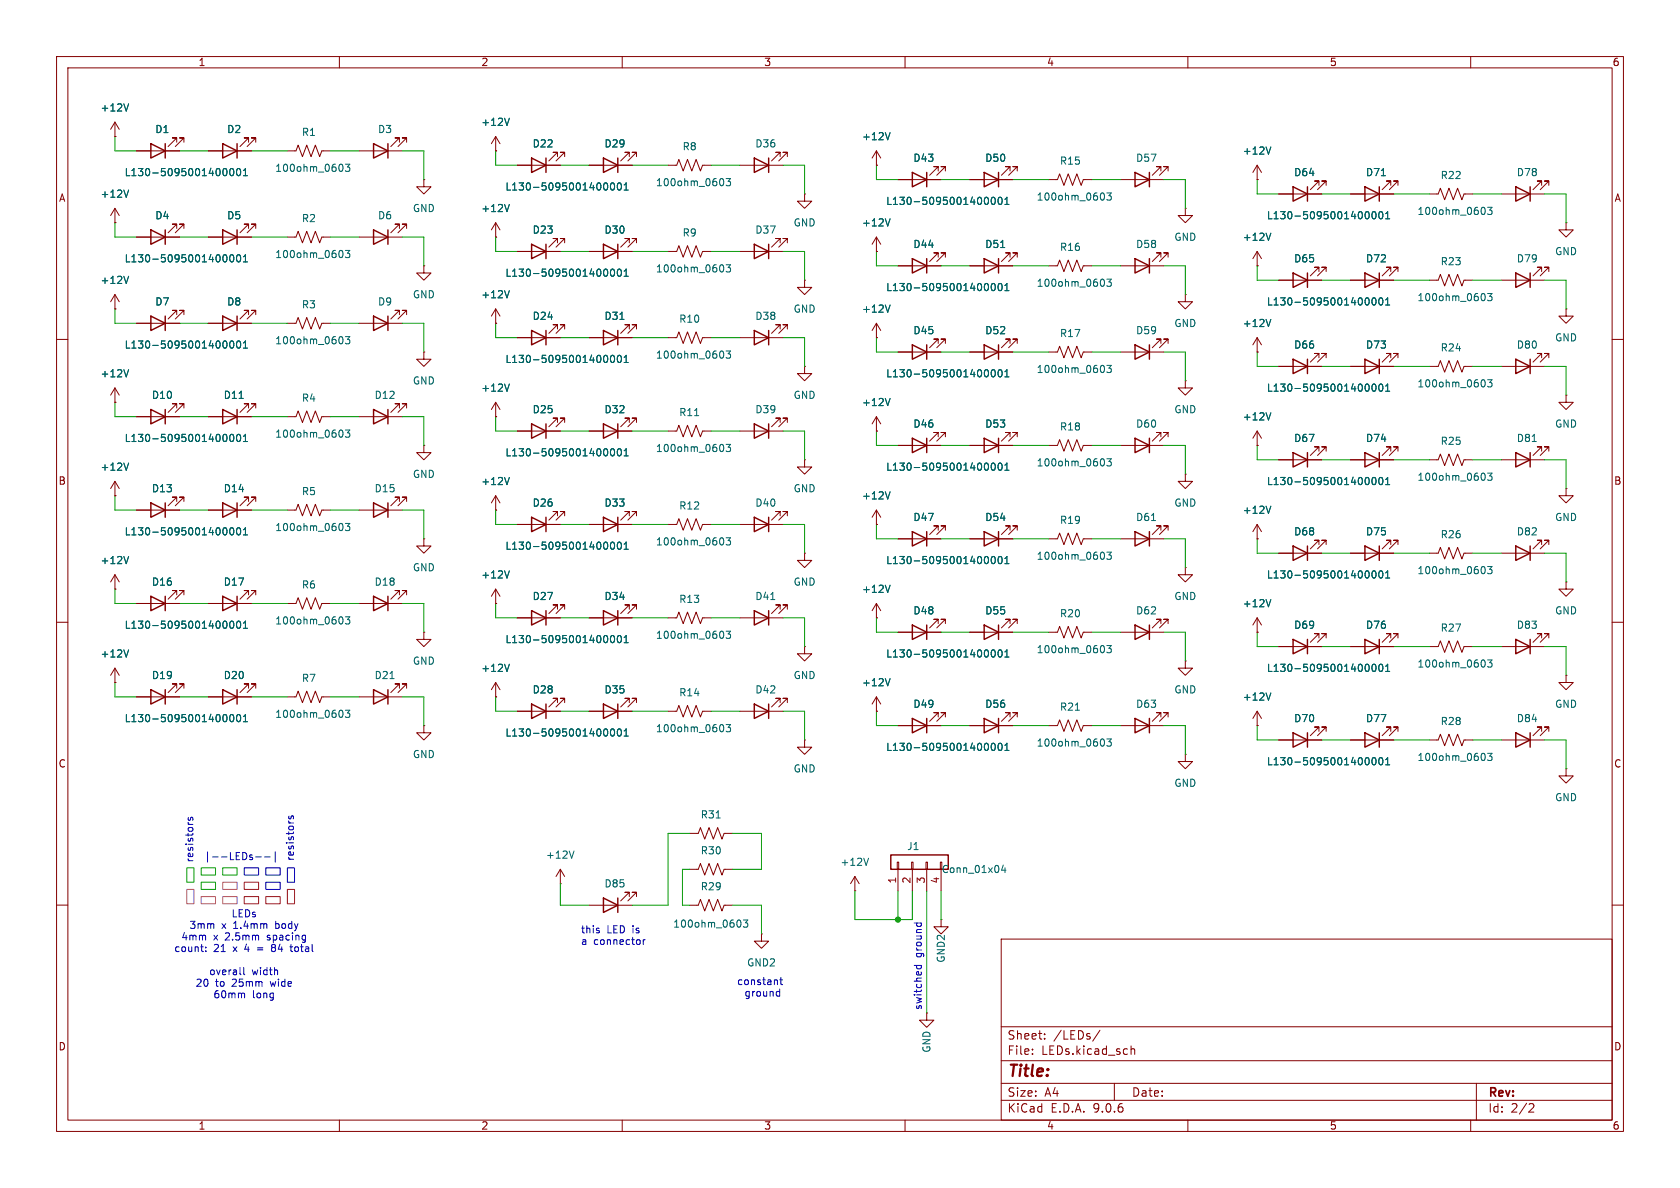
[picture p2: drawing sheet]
<svg xmlns="http://www.w3.org/2000/svg" width="297mm" height="210mm" viewBox="0 0 297 210" stroke-linecap="round" stroke-linejoin="round" font-family="sans-serif">
<defs><g id="words">
<text font-size="2.8" fill="#840000" x="178" y="190.9">Title:</text>
<g font-size="2.1" fill="#840000">
<text x="178" y="184">Sheet:</text>
<text x="186.2" y="184">/LEDs/</text>
<text x="178" y="186.7">File:</text>
<text x="184.1" y="186.7">LEDs.kicad_sch</text>
<text x="178" y="196.9">KiCad</text>
<text x="178" y="194.1">Size:</text>
<text x="184.7" y="194.1">A4</text>
<text x="185.7" y="196.9">E.D.A.</text>
<text x="193.3" y="196.9">9.0.6</text>
<text x="200" y="194.1">Date:</text>
<text x="263" y="194.3">Rev:</text>
<text x="263" y="196.9">Id:</text>
<text x="267.1" y="196.9">2/2</text>
</g>
<g font-size="1.8" fill="#840000">
<text x="35" y="11.9">1</text>
<text x="85" y="11.9">2</text>
<text x="135" y="11.9">3</text>
<text x="185" y="11.9">4</text>
<text x="235" y="11.9">5</text>
<text x="285" y="11.9">6</text>
<text x="10.3" y="35.9">A</text>
<text x="285.3" y="35.9">A</text>
<text x="10.3" y="85.9">B</text>
<text x="285.3" y="85.9">B</text>
<text x="10.3" y="135.9">C</text>
<text x="285.3" y="135.9">C</text>
<text x="10.3" y="185.9">D</text>
<text x="285.3" y="185.9">D</text>
<text x="35" y="199.9">1</text>
<text x="85" y="199.9">2</text>
<text x="135" y="199.9">3</text>
<text x="185" y="199.9">4</text>
<text x="235" y="199.9">5</text>
<text x="285" y="199.9">6</text>
</g>
<g font-size="1.8" fill="#006464">
<text x="17.7" y="19.9">+12V</text>
<text x="27.4" y="23.7">D1</text>
<text x="40.1" y="23.7">D2</text>
<text x="66.7" y="23.7">D3</text>
<text x="85" y="22.5">+12V</text>
<text x="53.3" y="24.2">R1</text>
<text x="94.1" y="26.3">D22</text>
<text x="106.8" y="26.3">D29</text>
<text x="120.6" y="26.8">R8</text>
<text x="133.4" y="26.3">D36</text>
<text x="152.3" y="25">+12V</text>
<text x="161.4" y="28.8">D43</text>
<text x="174.1" y="28.8">D50</text>
<text x="187.3" y="29.3">R15</text>
<text x="200.7" y="28.8">D57</text>
<text x="219.6" y="27.5">+12V</text>
<text x="17.7" y="35.2">+12V</text>
<text x="21.9" y="31.3">L130-5095001400001</text>
<text x="48.6" y="30.6">100ohm_0603</text>
<text x="89.3" y="33.9">L130-5095001400001</text>
<text x="115.9" y="33.1">100ohm_0603</text>
<text x="183.2" y="35.7">100ohm_0603</text>
<text x="228.7" y="31.3">D64</text>
<text x="241.4" y="31.3">D71</text>
<text x="254.6" y="31.9">R22</text>
<text x="268.1" y="31.3">D78</text>
<text x="27.4" y="39">D4</text>
<text x="40.1" y="39">D5</text>
<text x="53.3" y="39.5">R2</text>
<text x="66.7" y="39">D6</text>
<text x="72.9" y="37.7">GND</text>
<text x="85" y="37.7">+12V</text>
<text x="94.1" y="41.5">D23</text>
<text x="106.8" y="41.5">D30</text>
<text x="133.4" y="41.5">D37</text>
<text x="140.2" y="40.2">GND</text>
<text x="152.3" y="40.2">+12V</text>
<text x="156.6" y="36.4">L130-5095001400001</text>
<text x="223.9" y="39">L130-5095001400001</text>
<text x="250.5" y="38.2">100ohm_0603</text>
<text x="21.9" y="46.6">L130-5095001400001</text>
<text x="48.6" y="45.8">100ohm_0603</text>
<text x="120.6" y="42">R9</text>
<text x="161.4" y="44">D44</text>
<text x="174.1" y="44">D51</text>
<text x="187.3" y="44.6">R16</text>
<text x="200.7" y="44">D58</text>
<text x="207.5" y="42.8">GND</text>
<text x="219.6" y="42.8">+12V</text>
<text x="228.7" y="46.6">D65</text>
<text x="241.4" y="46.6">D72</text>
<text x="254.6" y="47.1">R23</text>
<text x="268.1" y="46.6">D79</text>
<text x="274.8" y="45.3">GND</text>
<text x="17.7" y="50.4">+12V</text>
<text x="72.9" y="52.9">GND</text>
<text x="85" y="52.9">+12V</text>
<text x="89.3" y="49.1">L130-5095001400001</text>
<text x="115.9" y="48.4">100ohm_0603</text>
<text x="156.6" y="51.7">L130-5095001400001</text>
<text x="183.2" y="50.9">100ohm_0603</text>
<text x="250.5" y="53.4">100ohm_0603</text>
<text x="27.4" y="54.2">D7</text>
<text x="40.1" y="54.2">D8</text>
<text x="53.3" y="54.7">R3</text>
<text x="66.7" y="54.2">D9</text>
<text x="94.1" y="56.7">D24</text>
<text x="106.8" y="56.7">D31</text>
<text x="120" y="57.3">R10</text>
<text x="133.4" y="56.7">D38</text>
<text x="140.2" y="55.5">GND</text>
<text x="152.3" y="55.5">+12V</text>
<text x="161.4" y="59.3">D45</text>
<text x="174.1" y="59.3">D52</text>
<text x="187.3" y="59.8">R17</text>
<text x="200.7" y="59.3">D59</text>
<text x="207.5" y="58">GND</text>
<text x="219.6" y="58">+12V</text>
<text x="223.9" y="54.2">L130-5095001400001</text>
<text x="21.9" y="61.8">L130-5095001400001</text>
<text x="48.6" y="61.1">100ohm_0603</text>
<text x="89.3" y="64.4">L130-5095001400001</text>
<text x="115.9" y="63.6">100ohm_0603</text>
<text x="228.7" y="61.8">D66</text>
<text x="241.4" y="61.8">D73</text>
<text x="254.6" y="62.3">R24</text>
<text x="268.1" y="61.8">D80</text>
<text x="274.8" y="60.6">GND</text>
<text x="17.7" y="66.9">+12V</text>
<text x="26.8" y="70.7">D10</text>
<text x="39.5" y="70.7">D11</text>
<text x="53.3" y="71.2">R4</text>
<text x="66.1" y="70.7">D12</text>
<text x="72.9" y="68.2">GND</text>
<text x="85" y="69.4">+12V</text>
<text x="140.2" y="70.7">GND</text>
<text x="152.3" y="72">+12V</text>
<text x="156.6" y="66.9">L130-5095001400001</text>
<text x="183.2" y="66.1">100ohm_0603</text>
<text x="223.9" y="69.4">L130-5095001400001</text>
<text x="250.5" y="68.7">100ohm_0603</text>
<text x="48.6" y="77.6">100ohm_0603</text>
<text x="94.1" y="73.3">D25</text>
<text x="106.8" y="73.3">D32</text>
<text x="120" y="73.8">R11</text>
<text x="133.4" y="73.3">D39</text>
<text x="161.4" y="75.8">D46</text>
<text x="174.1" y="75.8">D53</text>
<text x="187.3" y="76.3">R18</text>
<text x="200.7" y="75.8">D60</text>
<text x="207.5" y="73.3">GND</text>
<text x="219.6" y="74.5">+12V</text>
<text x="274.8" y="75.8">GND</text>
<text x="17.7" y="83.4">+12V</text>
<text x="21.9" y="78.3">L130-5095001400001</text>
<text x="89.3" y="80.9">L130-5095001400001</text>
<text x="115.9" y="80.1">100ohm_0603</text>
<text x="156.6" y="83.4">L130-5095001400001</text>
<text x="183.2" y="82.7">100ohm_0603</text>
<text x="228.7" y="78.3">D67</text>
<text x="241.4" y="78.3">D74</text>
<text x="254.6" y="78.8">R25</text>
<text x="268.1" y="78.3">D81</text>
<text x="26.8" y="87.2">D13</text>
<text x="39.5" y="87.2">D14</text>
<text x="53.3" y="87.7">R5</text>
<text x="66.1" y="87.2">D15</text>
<text x="72.9" y="84.7">GND</text>
<text x="85" y="86">+12V</text>
<text x="94.1" y="89.8">D26</text>
<text x="106.8" y="89.8">D33</text>
<text x="133.4" y="89.8">D40</text>
<text x="140.2" y="87.2">GND</text>
<text x="152.3" y="88.5">+12V</text>
<text x="207.5" y="89.8">GND</text>
<text x="223.9" y="86">L130-5095001400001</text>
<text x="250.5" y="85.2">100ohm_0603</text>
<text x="21.9" y="94.8">L130-5095001400001</text>
<text x="48.6" y="94.1">100ohm_0603</text>
<text x="120" y="90.3">R12</text>
<text x="161.4" y="92.3">D47</text>
<text x="174.1" y="92.3">D54</text>
<text x="187.3" y="92.8">R19</text>
<text x="200.7" y="92.3">D61</text>
<text x="219.6" y="91">+12V</text>
<text x="228.7" y="94.8">D68</text>
<text x="241.4" y="94.8">D75</text>
<text x="254.6" y="95.4">R26</text>
<text x="268.1" y="94.8">D82</text>
<text x="274.8" y="92.3">GND</text>
<text x="17.7" y="99.9">+12V</text>
<text x="72.9" y="101.2">GND</text>
<text x="89.3" y="97.4">L130-5095001400001</text>
<text x="115.9" y="96.6">100ohm_0603</text>
<text x="156.6" y="99.9">L130-5095001400001</text>
<text x="183.2" y="99.2">100ohm_0603</text>
<text x="250.5" y="101.7">100ohm_0603</text>
<text x="26.8" y="103.7">D16</text>
<text x="39.5" y="103.7">D17</text>
<text x="53.3" y="104.2">R6</text>
<text x="66.1" y="103.7">D18</text>
<text x="85" y="102.5">+12V</text>
<text x="94.1" y="106.3">D27</text>
<text x="106.8" y="106.3">D34</text>
<text x="120" y="106.8">R13</text>
<text x="133.4" y="106.3">D41</text>
<text x="140.2" y="103.7">GND</text>
<text x="152.3" y="105">+12V</text>
<text x="207.5" y="106.3">GND</text>
<text x="219.6" y="107.5">+12V</text>
<text x="223.9" y="102.5">L130-5095001400001</text>
<text x="21.9" y="111.4">L130-5095001400001</text>
<text x="48.6" y="110.6">100ohm_0603</text>
<text x="89.3" y="113.9">L130-5095001400001</text>
<text x="115.9" y="113.1">100ohm_0603</text>
<text x="161.4" y="108.8">D48</text>
<text x="174.1" y="108.8">D55</text>
<text x="187.3" y="109.3">R20</text>
<text x="200.7" y="108.8">D62</text>
<text x="228.7" y="111.4">D69</text>
<text x="241.4" y="111.4">D76</text>
<text x="254.6" y="111.9">R27</text>
<text x="268.1" y="111.4">D83</text>
<text x="274.8" y="108.8">GND</text>
<text x="17.7" y="116.4">+12V</text>
<text x="72.9" y="117.7">GND</text>
<text x="85" y="119">+12V</text>
<text x="156.6" y="116.4">L130-5095001400001</text>
<text x="183.2" y="115.7">100ohm_0603</text>
<text x="223.9" y="119">L130-5095001400001</text>
<text x="250.5" y="118.2">100ohm_0603</text>
<text x="26.8" y="120.2">D19</text>
<text x="39.5" y="120.2">D20</text>
<text x="53.3" y="120.8">R7</text>
<text x="66.1" y="120.2">D21</text>
<text x="94.1" y="122.8">D28</text>
<text x="106.8" y="122.8">D35</text>
<text x="120" y="123.3">R14</text>
<text x="133.4" y="122.8">D42</text>
<text x="140.2" y="120.2">GND</text>
<text x="152.3" y="121.5">+12V</text>
<text x="161.4" y="125.3">D49</text>
<text x="174.1" y="125.3">D56</text>
<text x="187.3" y="125.8">R21</text>
<text x="200.7" y="125.3">D63</text>
<text x="207.5" y="122.8">GND</text>
<text x="219.6" y="124.1">+12V</text>
<text x="274.8" y="125.3">GND</text>
<text x="21.9" y="127.9">L130-5095001400001</text>
<text x="48.6" y="127.1">100ohm_0603</text>
<text x="89.3" y="130.4">L130-5095001400001</text>
<text x="115.9" y="129.6">100ohm_0603</text>
<text x="228.7" y="127.9">D70</text>
<text x="241.4" y="127.9">D77</text>
<text x="254.6" y="128.4">R28</text>
<text x="268.1" y="127.9">D84</text>
<text x="72.9" y="134.2">GND</text>
<text x="140.2" y="136.8">GND</text>
<text x="156.6" y="132.9">L130-5095001400001</text>
<text x="183.2" y="132.2">100ohm_0603</text>
<text x="223.9" y="135.5">L130-5095001400001</text>
<text x="250.5" y="134.7">100ohm_0603</text>
<text x="207.5" y="139.3">GND</text>
<text x="274.8" y="141.8">GND</text>
<text x="123.8" y="144.9">R31</text>
<text x="96.4" y="152">+12V</text>
<text x="123.8" y="151.2">R30</text>
<text x="148.5" y="153.3">+12V</text>
<text x="160.3" y="150.5">J1</text>
<text x="166.4" y="154.5">Conn_01x04</text>
<text x="106.8" y="157.1">D85</text>
<text x="123.8" y="157.6">R29</text>
<text x="118.9" y="164.2">100ohm_0603</text>
<text x="132" y="171">GND2</text>
<text x="167.2" y="170.3" transform="rotate(-90 167.2 170.3)">GND2</text>
<text x="164.7" y="186.2" transform="rotate(-90 164.7 186.2)">GND</text>
</g>
<g font-size="1.8" fill="#0000c2">
<text x="34.4" y="152.6" transform="rotate(-90 34.4 152.6)">resistors</text>
<text x="36" y="152.3">|--LEDs--|</text>
<text x="52.2" y="152.3" transform="rotate(-90 52.2 152.3)">resistors</text>
<text x="32" y="166.5">4mm</text>
<text x="33.4" y="164.4">3mm</text>
<text x="37.7" y="166.5">x</text>
<text x="39.2" y="164.4">x</text>
<text x="39.9" y="166.5">2.5mm</text>
<text x="40.8" y="162.4">LEDs</text>
<text x="41.4" y="164.4">1.4mm</text>
<text x="47.5" y="166.5">spacing</text>
<text x="48.9" y="164.4">body</text>
<text x="102.6" y="165.2">this</text>
<text x="102.6" y="167.2">a</text>
<text x="104.9" y="167.2">connector</text>
<text x="107.3" y="165.2">LED is</text>
<text x="30.7" y="168.5">count:</text>
<text x="36.9" y="172.6">overall</text>
<text x="37.7" y="168.5">21</text>
<text x="41.3" y="168.5">x</text>
<text x="43.5" y="168.5">4</text>
<text x="44.5" y="172.6">width</text>
<text x="45.9" y="168.5">=</text>
<text x="48.7" y="168.5">84</text>
<text x="52.3" y="168.5">total</text>
<text x="163.2" y="169.3" transform="rotate(-90 163.2 169.3)">ground</text>
<text x="34.5" y="174.6">20</text>
<text x="37.6" y="176.7">60mm</text>
<text x="38.1" y="174.6">to</text>
<text x="41.1" y="174.6">25mm</text>
<text x="44.6" y="176.7">long</text>
<text x="48.1" y="174.6">wide</text>
<text x="130.2" y="174.3">constant</text>
<text x="131.5" y="176.4">ground</text>
<text x="163.2" y="178.6" transform="rotate(-90 163.2 178.6)">switched</text>
</g>
<g font-size="1.8" fill="#a90000">
<text x="158.5" y="156.3" transform="rotate(-90 158.5 156.3)">1</text>
<text x="161" y="156.3" transform="rotate(-90 161 156.3)">2</text>
<text x="163.6" y="156.3" transform="rotate(-90 163.6 156.3)">3</text>
<text x="166.1" y="156.3" transform="rotate(-90 166.1 156.3)">4</text>
</g>
</g></defs>
<g fill="none" stroke="#840000" stroke-width=".18">
<path d="M10 10h277v190h-277zM12 12h273v186h-273zM60 10v2M110 10v2M160 10v2M210 10v2M260 10v2M20.3 24.1h.1M20.3 39.4h.1M20.3 21.6v2.5M20.3 36.8v2.6M20.3 21.6l-.7 1.3"/>
<path d="M20.3 21.6l.8 1.3M20.3 36.8l-.7 1.3M20.3 36.8l.8 1.3M24.1 26.7h7.6M31.2 25.1v-.7h-.7h.7l-1.5 1.5M32.5 25.1v-.7h-.8h.8l-1.5 1.5M36.8 26.7h7.6M43.9 25.1v-.7h-.7h.7l-1.5 1.5M45.2 25.1v-.7h-.8h.8l-1.5 1.5M50.8 26.7h1.5l.4-1 .8 2 .7-2 .8 2 .8-2 .7 2 .4-1h1.5M63.5 26.7h7.6M70.6 25.1v-.7h-.8h.8l-1.5 1.5"/>
<path d="M71.9 25.1v-.7h-.8h.8l-1.5 1.5M74.9 31.8v1.2h1.3l-1.3 1.3-1.2-1.3h1.2M74.9 31.8h.1M87.6 26.7h.1M87.6 24.1v2.6M87.6 39.4v2.5M87.6 24.1l-.7 1.3M87.6 24.1l.8 1.3M87.6 39.4l-.7 1.2M87.6 39.4l.8 1.2M91.4 29.2h7.7M98.6 27.7v-.8h-.8h.8l-1.6 1.5"/>
<path d="M99.8 27.7v-.8h-.7h.7l-1.5 1.5M104.1 29.2h7.7M111.3 27.7v-.8h-.8h.8l-1.6 1.5M112.5 27.7v-.8h-.7h.7l-1.5 1.5M118.1 29.2h1.5l.4-1 .8 2 .7-2 .8 2 .8-2 .7 2 .4-1h1.5M130.8 29.2h7.6M137.9 27.7v-.8h-.7h.7l-1.5 1.5M139.2 27.7v-.8h-.8h.8l-1.5 1.5M142.2 34.3v1.3h1.3l-1.3 1.2-1.2-1.2h1.2M142.2 34.3h.1M154.9 29.2h.1M154.9 26.7v2.5"/>
<path d="M154.9 26.7l-.7 1.2M154.9 26.7l.8 1.2M158.7 31.8h7.7M165.9 30.2v-.7h-.8h.8l-1.6 1.5M167.1 30.2v-.7h-.7h.7l-1.5 1.5M171.4 31.8h7.7M178.6 30.2v-.7h-.8h.8l-1.6 1.5M179.8 30.2v-.7h-.7h.7l-1.5 1.5M185.4 31.8h1.5l.4-1.1 .8 2.1 .7-2.1 .8 2.1 .8-2.1 .7 2.1 .4-1h1.5M198.1 31.8h7.6M205.2 30.2v-.7h-.7h.7l-1.5 1.5M206.5 30.2v-.7h-.8h.8l-1.5 1.5"/>
<path d="M209.5 36.8v1.3h1.3l-1.3 1.3-1.2-1.3h1.2M209.5 36.8h.1M222.2 31.8h.1M222.2 29.2l-.7 1.3M222.2 29.2l.8 1.3M222.2 29.2v2.6M226.1 34.3h7.6M233.2 32.8v-.8h-.8h.8l-1.6 1.5M234.4 32.8v-.8h-.7h.7l-1.5 1.5M238.8 34.3h7.6M245.9 32.8v-.8h-.8h.8l-1.6 1.5M247.1 32.8v-.8h-.7h.7l-1.5 1.5"/>
<path d="M252.7 34.3h1.6l.3-1 .8 2 .8-2 .7 2 .8-2 .7 2 .4-1h1.5M265.4 34.3h7.6M272.5 32.8v-.8h-.7h.7l-1.5 1.5M273.8 32.8v-.8h-.8h.8l-1.5 1.5M276.9 39.4v1.2h1.2l-1.2 1.3-1.3-1.3h1.3M276.9 39.4h.1M20.3 54.6h.1M20.3 52.1v2.5M20.3 52.1l-.7 1.2M20.3 52.1l.8 1.2M24.1 57.2h7.6M24.1 41.9h7.6"/>
<path d="M31.2 40.4v-.8h-.7h.7l-1.5 1.5M31.2 55.6v-.7h-.7h.7l-1.5 1.5M32.5 40.4v-.8h-.8h.8l-1.5 1.5M32.5 55.6v-.7h-.8h.8l-1.5 1.5M36.8 57.2h7.6M36.8 41.9h7.6M43.9 55.6v-.7h-.7h.7l-1.5 1.5M43.9 40.4v-.8h-.7h.7l-1.5 1.5M45.2 55.6v-.7h-.8h.8l-1.5 1.5M45.2 40.4v-.8h-.8h.8l-1.5 1.5M50.8 57.2h1.5l.4-1.1 .8 2.1 .7-2.1 .8 2.1 .8-2.1 .7 2.1 .4-1h1.5M50.8 41.9h1.5l.4-1 .8 2 .7-2 .8 2 .8-2 .7 2 .4-1h1.5"/>
<path d="M63.5 57.2h7.6M63.5 41.9h7.6M70.6 55.6v-.7h-.8h.8l-1.5 1.5M70.6 40.4v-.8h-.8h.8l-1.5 1.5M71.9 55.6v-.7h-.8h.8l-1.5 1.5M71.9 40.4v-.8h-.8h.8l-1.5 1.5M74.9 47v1.3h1.3l-1.3 1.2-1.2-1.2h1.2M74.9 47h.1M87.6 57.2h.1M87.6 41.9h.1M87.6 54.6l-.7 1.3M87.6 54.6l.8 1.3"/>
<path d="M87.6 54.6v2.6M91.4 59.7h7.7M91.4 44.5h7.7M98.6 42.9v-.7h-.8h.8l-1.6 1.5M98.6 58.2v-.8h-.8h.8l-1.6 1.5M99.8 42.9v-.7h-.7h.7l-1.5 1.5M99.8 58.2v-.8h-.7h.7l-1.5 1.5M104.1 59.7h7.7M104.1 44.5h7.7M111.3 58.2v-.8h-.8h.8l-1.6 1.5M111.3 42.9v-.7h-.8h.8l-1.6 1.5M112.5 58.2v-.8h-.7h.7l-1.5 1.5"/>
<path d="M112.5 42.9v-.7h-.7h.7l-1.5 1.5M118.1 59.7h1.5l.4-1 .8 2 .7-2 .8 2 .8-2 .7 2 .4-1h1.5M118.1 44.5h1.5l.4-1.1 .8 2.1 .7-2.1 .8 2.1 .8-2.1 .7 2.1 .4-1h1.5M130.8 59.7h7.6M130.8 44.5h7.6M137.9 58.2v-.8h-.7h.7l-1.5 1.5M137.9 42.9v-.7h-.7h.7l-1.5 1.5M139.2 58.2v-.8h-.8h.8l-1.5 1.5M139.2 42.9v-.7h-.8h.8l-1.5 1.5M142.2 49.5v1.3h1.3l-1.3 1.3-1.2-1.3h1.2M142.2 49.5h.1M154.9 59.7h.1"/>
<path d="M154.9 44.5h.1M154.9 41.9v2.6M154.9 57.2v2.5M154.9 57.2l-.7 1.2M154.9 57.2l.8 1.2M154.9 41.9l-.7 1.3M154.9 41.9l.8 1.3M158.7 47h7.7M165.9 45.5v-.8h-.8h.8l-1.6 1.5M167.1 45.5v-.8h-.7h.7l-1.5 1.5M171.4 47h7.7M178.6 45.5v-.8h-.8h.8l-1.6 1.5"/>
<path d="M179.8 45.5v-.8h-.7h.7l-1.5 1.5M185.4 47h1.5l.4-1 .8 2 .7-2 .8 2 .8-2 .7 2 .4-1h1.5M198.1 47h7.6M205.2 45.5v-.8h-.7h.7l-1.5 1.5M206.5 45.5v-.8h-.8h.8l-1.5 1.5M209.5 52.1v1.2h1.3l-1.3 1.3-1.2-1.3h1.2M209.5 52.1h.1M222.2 47h.1M222.2 44.5v2.5M222.2 59.7v2.5M222.2 44.5l-.7 1.2M222.2 44.5l.8 1.2"/>
<path d="M222.2 59.7l-.7 1.3M222.2 59.7l.8 1.3M226.1 49.5h7.6M233.2 48v-.8h-.8h.8l-1.6 1.6M234.4 48v-.8h-.7h.7l-1.5 1.6M238.8 49.5h7.6M245.9 48v-.8h-.8h.8l-1.6 1.6M247.1 48v-.8h-.7h.7l-1.5 1.6M252.7 49.5h1.6l.3-1 .8 2 .8-2 .7 2 .8-2 .7 2 .4-1h1.5M265.4 49.5h7.6M272.5 48v-.8h-.7h.7l-1.5 1.6M273.8 48v-.8h-.8h.8l-1.5 1.6"/>
<path d="M276.9 54.6v1.3h1.2l-1.2 1.3-1.3-1.3h1.3M276.9 54.6h.1M10 60h2M20.3 71.1h.1M20.3 68.6l-.7 1.3M20.3 68.6l.8 1.3M20.3 68.6v2.5M24.1 73.7h7.6M31.2 72.1v-.7h-.7h.7l-1.5 1.5M32.5 72.1v-.7h-.8h.8l-1.5 1.5M36.8 73.7h7.6M43.9 72.1v-.7h-.7h.7l-1.5 1.5"/>
<path d="M45.2 72.1v-.7h-.8h.8l-1.5 1.5M50.8 73.7h1.5l.4-1.1 .8 2.1 .7-2.1 .8 2.1 .8-2.1 .7 2.1 .4-1h1.5M63.5 73.7h7.6M70.6 72.1v-.7h-.8h.8l-1.5 1.5M71.9 72.1v-.7h-.8h.8l-1.5 1.5M74.9 78.7v1.3h1.3l-1.3 1.3-1.2-1.3h1.2M74.9 78.7h.1M74.9 62.2v1.3h1.3l-1.3 1.3-1.2-1.3h1.2M74.9 62.2h.1M87.6 73.7h.1M87.6 71.1v2.6M87.6 71.1l-.7 1.3"/>
<path d="M87.6 71.1l.8 1.3M91.4 76.2h7.7M98.6 74.7v-.8h-.8h.8l-1.6 1.5M99.8 74.7v-.8h-.7h.7l-1.5 1.5M104.1 76.2h7.7M111.3 74.7v-.8h-.8h.8l-1.6 1.5M112.5 74.7v-.8h-.7h.7l-1.5 1.5M118.1 76.2h1.5l.4-1 .8 2 .7-2 .8 2 .8-2 .7 2 .4-1h1.5M130.8 76.2h7.6M137.9 74.7v-.8h-.7h.7l-1.5 1.5M139.2 74.7v-.8h-.8h.8l-1.5 1.5M142.2 64.8v1.2h1.3l-1.3 1.3-1.2-1.3h1.2"/>
<path d="M142.2 64.8h.1M154.9 76.2h.1M154.9 73.7v2.5M154.9 73.7l-.7 1.2M154.9 73.7l.8 1.2M158.7 78.7h7.7M158.7 62.2h7.7M165.9 77.2v-.7h-.8h.8l-1.6 1.5M165.9 60.7v-.8h-.8h.8l-1.6 1.6M167.1 77.2v-.7h-.7h.7l-1.5 1.5M167.1 60.7v-.8h-.7h.7l-1.5 1.6M171.4 78.7h7.7"/>
<path d="M171.4 62.2h7.7M178.6 77.2v-.7h-.8h.8l-1.6 1.5M178.6 60.7v-.8h-.8h.8l-1.6 1.6M179.8 77.2v-.7h-.7h.7l-1.5 1.5M179.8 60.7v-.8h-.7h.7l-1.5 1.6M185.4 62.2h1.5l.4-1 .8 2 .7-2 .8 2 .8-2 .7 2 .4-1h1.5M185.4 78.7h1.5l.4-1 .8 2.1 .7-2.1 .8 2.1 .8-2.1 .7 2.1 .4-1.1h1.5M198.1 78.7h7.6M198.1 62.2h7.6M205.2 60.7v-.8h-.7h.7l-1.5 1.6M205.2 77.2v-.7h-.7h.7l-1.5 1.5M206.5 60.7v-.8h-.8h.8l-1.5 1.6"/>
<path d="M206.5 77.2v-.7h-.8h.8l-1.5 1.5M209.5 67.3v1.3h1.3l-1.3 1.3-1.2-1.3h1.2M209.5 67.3h.1M222.2 62.2h.1M222.2 78.7h.1M222.2 76.2v2.5M222.2 76.2l-.7 1.3M222.2 76.2l.8 1.3M226.1 64.8h7.6M233.2 79.8v-.8h-.8h.8l-1.6 1.5M233.2 63.2v-.7h-.8h.8l-1.6 1.5M234.4 79.8v-.8h-.7h.7l-1.5 1.5"/>
<path d="M234.4 63.2v-.7h-.7h.7l-1.5 1.5M238.8 64.8h7.6M245.9 63.2v-.7h-.8h.8l-1.6 1.5M245.9 79.8v-.8h-.8h.8l-1.6 1.5M247.1 63.2v-.7h-.7h.7l-1.5 1.5M247.1 79.8v-.8h-.7h.7l-1.5 1.5M252.7 64.8h1.6l.3-1 .8 2 .8-2 .7 2 .8-2 .7 2 .4-1h1.5M265.4 64.8h7.6M272.5 79.8v-.8h-.7h.7l-1.5 1.5M272.5 63.2v-.7h-.7h.7l-1.5 1.5M273.8 79.8v-.8h-.8h.8l-1.5 1.5M273.8 63.2v-.7h-.8h.8l-1.5 1.5"/>
<path d="M276.9 69.9v1.2h1.2l-1.2 1.3-1.3-1.3h1.3M276.9 69.9h.1M285 60h2M20.3 87.6h.1M20.3 85.1v2.5M20.3 85.1l-.7 1.3M20.3 85.1l.8 1.3M24.1 90.2h7.6M31.2 88.6v-.7h-.7h.7l-1.5 1.5M32.5 88.6v-.7h-.8h.8l-1.5 1.5M36.8 90.2h7.6M43.9 88.6v-.7h-.7h.7l-1.5 1.5"/>
<path d="M45.2 88.6v-.7h-.8h.8l-1.5 1.5M50.8 90.2h1.5l.4-1 .8 2 .7-2 .8 2 .8-2 .7 2 .4-1h1.5M63.5 90.2h7.6M70.6 88.6v-.7h-.8h.8l-1.5 1.5M71.9 88.6v-.7h-.8h.8l-1.5 1.5M74.9 95.3v1.2h1.3l-1.3 1.3-1.2-1.3h1.2M74.9 95.3h.1M87.6 90.2h.1M87.6 87.6v2.6M87.6 87.6l-.7 1.3M87.6 87.6l.8 1.3M91.4 92.7h7.7"/>
<path d="M98.6 91.2v-.8h-.8h.8l-1.6 1.5M99.8 91.2v-.8h-.7h.7l-1.5 1.5M104.1 92.7h7.7M111.3 91.2v-.8h-.8h.8l-1.6 1.5M112.5 91.2v-.8h-.7h.7l-1.5 1.5M118.1 92.7h1.5l.4-1 .8 2 .7-2 .8 2 .8-2 .7 2 .4-1h1.5M130.8 92.7h7.6M137.9 91.2v-.8h-.7h.7l-1.5 1.5M139.2 91.2v-.8h-.8h.8l-1.5 1.5M142.2 97.8v1.3h1.3l-1.3 1.2-1.2-1.2h1.2M142.2 97.8h.1M142.2 81.3v1.3h1.3l-1.3 1.2-1.2-1.2h1.2"/>
<path d="M142.2 81.3h.1M154.9 92.7h.1M154.9 90.2l-.7 1.2M154.9 90.2l.8 1.2M154.9 90.2v2.5M158.7 95.3h7.7M165.9 93.7v-.7h-.8h.8l-1.6 1.5M167.1 93.7v-.7h-.7h.7l-1.5 1.5M171.4 95.3h7.7M178.6 93.7v-.7h-.8h.8l-1.6 1.5M179.8 93.7v-.7h-.7h.7l-1.5 1.5M185.4 95.3h1.5l.4-1.1 .8 2.1 .7-2.1 .8 2.1 .8-2.1 .7 2.1 .4-1h1.5"/>
<path d="M198.1 95.3h7.6M205.2 93.7v-.7h-.7h.7l-1.5 1.5M206.5 93.7v-.7h-.8h.8l-1.5 1.5M209.5 83.8v1.3h1.3l-1.3 1.3-1.2-1.3h1.2M209.5 83.8h.1M222.2 95.3h.1M222.2 92.7v2.6M222.2 92.7l-.7 1.3M222.2 92.7l.8 1.3M226.1 97.8h7.6M226.1 81.3h7.6M233.2 96.3v-.8h-.8h.8l-1.6 1.5"/>
<path d="M234.4 96.3v-.8h-.7h.7l-1.5 1.5M238.8 97.8h7.6M238.8 81.3h7.6M245.9 96.3v-.8h-.8h.8l-1.6 1.5M247.1 96.3v-.8h-.7h.7l-1.5 1.5M252.7 97.8h1.6l.3-1 .8 2 .8-2 .7 2 .8-2 .7 2 .4-1h1.5M252.7 81.3h1.6l.3-1 .8 2 .8-2 .7 2 .8-2 .7 2 .4-1h1.5M265.4 97.8h7.6M265.4 81.3h7.6M272.5 96.3v-.8h-.7h.7l-1.5 1.5M273.8 96.3v-.8h-.8h.8l-1.5 1.5M276.9 86.4v1.2h1.2l-1.2 1.3-1.3-1.3h1.3"/>
<path d="M276.9 86.4h.1M10 110h2M20.3 104.1h.1M20.3 101.6v2.5M20.3 118.1v2.6M20.3 101.6l-.7 1.3M20.3 101.6l.8 1.3M20.3 118.1l-.7 1.3M20.3 118.1l.8 1.3M24.1 106.7h7.6M31.2 105.2v-.8h-.7h.7l-1.5 1.5M32.5 105.2v-.8h-.8h.8l-1.5 1.5"/>
<path d="M36.8 106.7h7.6M43.9 105.2v-.8h-.7h.7l-1.5 1.5M45.2 105.2v-.8h-.8h.8l-1.5 1.5M50.8 106.7h1.5l.4-1 .8 2 .7-2 .8 2 .8-2 .7 2 .4-1h1.5M63.5 106.7h7.6M70.6 105.2v-.8h-.8h.8l-1.5 1.5M71.9 105.2v-.8h-.8h.8l-1.5 1.5M74.9 111.8v1.2h1.3l-1.3 1.3-1.2-1.3h1.2M74.9 111.8h.1M87.6 106.7h.1M87.6 104.1v2.6M87.6 104.1l-.7 1.3"/>
<path d="M87.6 104.1l.8 1.3M91.4 109.2h7.7M98.6 107.7v-.8h-.8h.8l-1.6 1.6M99.8 107.7v-.8h-.7h.7l-1.5 1.6M104.1 109.2h7.7M111.3 107.7v-.8h-.8h.8l-1.6 1.6M112.5 107.7v-.8h-.7h.7l-1.5 1.6M118.1 109.2h1.5l.4-1 .8 2 .7-2 .8 2 .8-2 .7 2 .4-1h1.5M130.8 109.2h7.6M137.9 107.7v-.8h-.7h.7l-1.5 1.6M139.2 107.7v-.8h-.8h.8l-1.5 1.6M142.2 114.3v1.3h1.3l-1.3 1.2-1.2-1.2h1.2"/>
<path d="M142.2 114.3h.1M154.9 109.2h.1M154.9 106.7v2.5M154.9 106.7l-.7 1.3M154.9 106.7l.8 1.3M158.7 111.8h7.7M165.9 110.2v-.7h-.8h.8l-1.6 1.5M167.1 110.2v-.7h-.7h.7l-1.5 1.5M171.4 111.8h7.7M178.6 110.2v-.7h-.8h.8l-1.6 1.5M179.8 110.2v-.7h-.7h.7l-1.5 1.5M185.4 111.8h1.5l.4-1.1 .8 2.1 .7-2.1 .8 2.1 .8-2.1 .7 2.1 .4-1h1.5"/>
<path d="M198.1 111.8h7.6M205.2 110.2v-.7h-.7h.7l-1.5 1.5M206.5 110.2v-.7h-.8h.8l-1.5 1.5M209.5 116.8v1.3h1.3l-1.3 1.3-1.2-1.3h1.2M209.5 116.8h.1M209.5 100.3v1.3h1.3l-1.3 1.3-1.2-1.3h1.2M209.5 100.3h.1M222.2 111.8h.1M222.2 109.2v2.6M222.2 109.2l-.7 1.3M222.2 109.2l.8 1.3M226.1 114.3h7.6"/>
<path d="M233.2 112.8v-.8h-.8h.8l-1.6 1.5M234.4 112.8v-.8h-.7h.7l-1.5 1.5M238.8 114.3h7.6M245.9 112.8v-.8h-.8h.8l-1.6 1.5M247.1 112.8v-.8h-.7h.7l-1.5 1.5M252.7 114.3h1.6l.3-1 .8 2 .8-2 .7 2 .8-2 .7 2 .4-1h1.5M265.4 114.3h7.6M272.5 112.8v-.8h-.7h.7l-1.5 1.5M273.8 112.8v-.8h-.8h.8l-1.5 1.5M276.9 119.4v1.3h1.2l-1.2 1.2-1.3-1.2h1.3M276.9 119.4h.1M276.9 102.9v1.2h1.2l-1.2 1.3-1.3-1.3h1.3"/>
<path d="M276.9 102.9h.1M285 110h2M20.3 120.7h.1M24.1 123.2h7.6M31.2 121.7v-.8h-.7h.7l-1.5 1.5M32.5 121.7v-.8h-.8h.8l-1.5 1.5M36.8 123.2h7.6M43.9 121.7v-.8h-.7h.7l-1.5 1.5M45.2 121.7v-.8h-.8h.8l-1.5 1.5M50.8 123.2h1.5l.4-1 .8 2 .7-2 .8 2 .8-2 .7 2 .4-1h1.5M63.5 123.2h7.6M70.6 121.7v-.8h-.8h.8l-1.5 1.5"/>
<path d="M71.9 121.7v-.8h-.8h.8l-1.5 1.5M74.9 128.3v1.2h1.3l-1.3 1.3-1.2-1.3h1.2M74.9 128.3h.1M87.6 123.2h.1M87.6 120.7v2.5M87.6 120.7l-.7 1.2M87.6 120.7l.8 1.2M91.4 125.7h7.7M98.6 124.2v-.8h-.8h.8l-1.6 1.6M99.8 124.2v-.8h-.7h.7l-1.5 1.6M104.1 125.7h7.7M111.3 124.2v-.8h-.8h.8l-1.6 1.6"/>
<path d="M112.5 124.2v-.8h-.7h.7l-1.5 1.6M118.1 125.7h1.5l.4-1 .8 2 .7-2 .8 2 .8-2 .7 2 .4-1h1.5M130.8 125.7h7.6M137.9 124.2v-.8h-.7h.7l-1.5 1.6M139.2 124.2v-.8h-.8h.8l-1.5 1.6M142.2 130.8v1.3h1.3l-1.3 1.3-1.2-1.3h1.2M142.2 130.8h.1M154.9 125.7h.1M154.9 123.2v2.5M154.9 123.2l-.7 1.3M154.9 123.2l.8 1.3M158.7 128.3h7.7"/>
<path d="M165.9 126.7v-.7h-.8h.8l-1.6 1.5M167.1 126.7v-.7h-.7h.7l-1.5 1.5M171.4 128.3h7.7M178.6 126.7v-.7h-.8h.8l-1.6 1.5M179.8 126.7v-.7h-.7h.7l-1.5 1.5M185.4 128.3h1.5l.4-1 .8 2 .7-2 .8 2 .8-2 .7 2 .4-1h1.5M198.1 128.3h7.6M205.2 126.7v-.7h-.7h.7l-1.5 1.5M206.5 126.7v-.7h-.8h.8l-1.5 1.5M209.5 133.4v1.2h1.3l-1.3 1.3-1.2-1.3h1.2M209.5 133.4h.1M222.2 128.3h.1"/>
<path d="M222.2 125.7v2.6M222.2 125.7l-.7 1.3M222.2 125.7l.8 1.3M226.1 130.8h7.6M233.2 129.3v-.8h-.8h.8l-1.6 1.5M234.4 129.3v-.8h-.7h.7l-1.5 1.5M238.8 130.8h7.6M245.9 129.3v-.8h-.8h.8l-1.6 1.5M247.1 129.3v-.8h-.7h.7l-1.5 1.5M252.7 130.8h1.6l.3-1 .8 2 .8-2 .7 2 .8-2 .7 2 .4-1h1.5M265.4 130.8h7.6M272.5 129.3v-.8h-.7h.7l-1.5 1.5"/>
<path d="M273.8 129.3v-.8h-.8h.8l-1.5 1.5M276.9 135.9v1.3h1.2l-1.2 1.2-1.3-1.2h1.3M276.9 135.9h.1M99.1 156.2h.1M99.1 153.7l-.8 1.2M99.1 153.7l.7 1.2M99.1 153.7v2.5M111.3 158.5v-.8h-.8h.8l-1.6 1.6M112.5 158.5v-.8h-.7h.7l-1.5 1.6M121.9 153.7h1.5l.4-1 .8 2 .7-2 .8 2 .8-2 .7 2 .4-1h1.5M121.9 147.3h1.5l.4-1 .8 2 .7-2 .8 2 .8-2 .7 2 .4-1h1.5M151.1 157.5h.1"/>
<path d="M151.1 154.9l-.7 1.3M151.1 154.9l.8 1.3M151.1 154.9v2.6M158.6 152.4h.3v1.3h-.3zM158.7 153.7v3.8M161.2 152.4h.2v1.3h-.2zM161.3 153.7v3.8M163.7 152.4h.3v1.3h-.3zM163.8 153.7v3.8M166.2 152.4h.3v1.3h-.3zM166.4 153.7v3.8M10 160h2"/>
<path d="M104.1 160h7.7M121.9 160h1.5l.4-1 .8 2 .7-2 .8 2 .8-2 .7 2 .4-1h1.5M134.6 165.1v1.3h1.3l-1.3 1.2-1.3-1.2h1.3M134.6 165.1h.1M163.8 179.1v1.2h1.3l-1.3 1.3-1.2-1.3h1.2M163.8 179.1h.1M166.4 162.6v1.2h1.2l-1.2 1.3-1.3-1.3h1.3M166.4 162.6h.1M177 166h108v32h-108zM285 160h2M60 198v2M110 198v2"/>
<path d="M160 198v2M177 194.5h108M177 191.5h108M177 187.5h108M177 181.5h108M182.5 186.3v.1M182.5 185.5v.1M184.7 183.6v.1M184.7 182.8v.1M194.5 182.1l-1.3 2M197 191.5v3M200 184.9v1.5"/>
<path d="M200 185.5l.2-.1 .3 .1 .1 .9M210 198v2M260 198v2M261 191.5v6.5M270.5 195.1l.5 .1 .2 .3-1 1.1h1"/>
</g>
<g fill="none" stroke="#006464" stroke-width=".18">
<path d="M22.7 18.4l-.4 1.2M22.7 33.6l-.4 1.3M39.5 30l.2-.2a.68 .68 0 0 1 .4 .6 .68 .68 0 0 1-.4 .7l-.2-.3M40.8 29.8h.1a.68 .68 0 0 1 .5 .6 .68 .68 0 0 1-.5 .7 .84 .84 0 0 1-.1-1.3zM41.9 29.9l.2-.1a.68 .68 0 0 1 .5 .6 .68 .68 0 0 1-.5 .7l-.2-.2-.1-.3zM43 30.2l.4-.4v1.3M43 31.1h.8M60.3 29a.79 .79 0 0 1 0 1.3M61.1 29h.7l-.4 .5 .4 .1v.6l-.2 .1-.5-.1M90 20.9l-.4 1.3M90 36.1l-.4 1.3M106.8 32.6l.2-.3a.68 .68 0 0 1 .5 .7 .68 .68 0 0 1-.5 .6l-.2-.2"/>
<path d="M108 32.5l.2-.2a.68 .68 0 0 1 .5 .7 .68 .68 0 0 1-.5 .6l-.2-.1-.1-.4zM109.3 32.4l.1-.1a.68 .68 0 0 1 .5 .7 .68 .68 0 0 1-.5 .6 .84 .84 0 0 1-.1-1.2zM110.3 32.7l.4-.4v1.3M110.3 33.6h.8M127.6 31.6a.79 .79 0 0 1 0 1.2M128.4 31.6h.8l-.5 .5 .4 .1v.5l-.2 .1-.5-.1M157.4 23.4l-.5 1.3M157.4 38.7l-.5 1.2M174.1 35.1l.2-.2a.68 .68 0 0 1 .5 .6 .68 .68 0 0 1-.5 .6l-.2-.2M175.4 34.9h.1a.68 .68 0 0 1 .5 .6 .68 .68 0 0 1-.5 .6 .84 .84 0 0 1-.1-1.2zM176.6 35l.1-.1a.68 .68 0 0 1 .5 .6 .68 .68 0 0 1-.5 .6l-.1-.1-.2-.3zM177.6 35.2l.4-.3v1.2"/>
<path d="M177.6 36.1h.8M195 34.1a.79 .79 0 0 1 0 1.3M195.7 34.1h.8l-.5 .5 .4 .1v.6l-.2 .1-.5-.1M224.7 26l-.5 1.2M241.4 37.7l.2-.3a.68 .68 0 0 1 .5 .6 .68 .68 0 0 1-.5 .7l-.2-.3M242.7 37.5l.1-.1a.68 .68 0 0 1 .5 .6 .68 .68 0 0 1-.5 .7 .84 .84 0 0 1-.1-1.2zM243.9 37.5l.2-.1a.68 .68 0 0 1 .4 .6 .68 .68 0 0 1-.4 .7l-.2-.1-.2-.4zM244.2 31.1h.7M245 37.8l.3-.4v1.3M245 38.7h.7M262.3 36.6a.79 .79 0 0 1 0 1.3M263 36.6h.8l-.5 .5 .4 .2v.5l-.2 .1-.5-.1"/>
<path d="M22.7 48.8l-.4 1.3M39.5 45.3l.2-.3a.68 .68 0 0 1 .4 .7 .68 .68 0 0 1-.4 .6l-.2-.2M40.7 45.2l.2-.2a.68 .68 0 0 1 .5 .7 .68 .68 0 0 1-.5 .6l-.2-.1-.1-.4zM41.9 45.2l.2-.2a.68 .68 0 0 1 .5 .7 .68 .68 0 0 1-.5 .6l-.2-.1-.1-.4zM43 45.4l.4-.4v1.3M43 46.3h.8M60.3 59.5a.79 .79 0 0 1 0 1.3M60.3 44.3a.79 .79 0 0 1 0 1.2M61.1 59.5h.7l-.4 .5 .4 .1v.6l-.2 .1-.5-.1M61.1 44.3h.7l-.4 .5 .4 .1v.5l-.2 .1-.5-.1M90 51.4l-.4 1.2M106.8 47.8l.2-.2a.68 .68 0 0 1 .5 .6 .68 .68 0 0 1-.5 .6l-.2-.2"/>
<path d="M108 47.7l.2-.1a.68 .68 0 0 1 .5 .6 .68 .68 0 0 1-.5 .6l-.2-.1-.1-.3zM109.3 47.7l.1-.1a.68 .68 0 0 1 .5 .6 .68 .68 0 0 1-.5 .6l-.1-.1-.2-.3zM109.6 56.5h.7M110.3 47.9l.4-.3v1.2M110.3 48.8h.8M127.6 46.8a.79 .79 0 0 1 0 1.3M128.4 46.8h.8l-.5 .5 .4 .1v.6l-.2 .1-.5-.1M157.4 53.9l-.5 1.3M174.1 50.4l.2-.3a.68 .68 0 0 1 .5 .6 .68 .68 0 0 1-.5 .7l-.2-.3M175.4 50.2l.1-.1a.68 .68 0 0 1 .5 .6 .68 .68 0 0 1-.5 .7 .84 .84 0 0 1-.1-1.2zM176.6 50.2l.1-.1a.68 .68 0 0 1 .5 .6 .68 .68 0 0 1-.5 .7l-.1-.1-.2-.4zM176.9 43.8h.7"/>
<path d="M177.6 50.5l.4-.4v1.3M177.6 51.4h.8M195 49.3a.79 .79 0 0 1 0 1.3M195.7 49.3h.8l-.5 .5 .4 .2v.5l-.2 .1-.5-.1M224.7 41.2l-.5 1.3M224.7 56.5l-.5 1.2M241.4 52.9l.2-.3a.68 .68 0 0 1 .5 .7 .68 .68 0 0 1-.5 .6l-.2-.2M242.7 52.7l.1-.1a.68 .68 0 0 1 .5 .7 .68 .68 0 0 1-.5 .6 .84 .84 0 0 1-.1-1.2zM243.9 52.8l.2-.2a.68 .68 0 0 1 .4 .7 .68 .68 0 0 1-.4 .6l-.2-.1-.2-.4zM245 53l.3-.4v1.3M245 53.9h.7M262.3 51.9a.79 .79 0 0 1 0 1.3"/>
<path d="M263 51.9h.8l-.5 .5 .4 .1v.5l-.2 .2-.5-.2M22.7 65.3l-.4 1.3M39.5 77l.2-.2a.68 .68 0 0 1 .4 .6 .68 .68 0 0 1-.4 .6l-.2-.2M39.5 60.5l.2-.2a.68 .68 0 0 1 .4 .6 .68 .68 0 0 1-.4 .6l-.2-.2M40.7 76.9l.2-.1a.68 .68 0 0 1 .5 .6 .68 .68 0 0 1-.5 .6l-.2-.1-.1-.3zM40.7 60.4l.2-.1a.68 .68 0 0 1 .5 .6 .68 .68 0 0 1-.5 .6l-.2-.1-.1-.3zM41.9 76.9l.2-.1a.68 .68 0 0 1 .5 .6 .68 .68 0 0 1-.5 .6l-.2-.1-.1-.3zM41.9 60.4l.2-.1a.68 .68 0 0 1 .5 .6 .68 .68 0 0 1-.5 .6l-.2-.1-.1-.3zM42.3 70.4h.7M43 78h.8M43 60.6l.4-.3v1.2M43 77.1l.4-.3v1.2"/>
<path d="M43 61.5h.8M60.3 76a.79 .79 0 0 1 0 1.3M61.1 76h.7l-.4 .5 .4 .1v.6l-.2 .1-.5-.1M90 67.9l-.4 1.3M106.8 79.6l.2-.3a.68 .68 0 0 1 .5 .7 .68 .68 0 0 1-.5 .6l-.2-.3M106.8 63.1l.2-.3a.68 .68 0 0 1 .5 .6 .68 .68 0 0 1-.5 .7l-.2-.3M108 79.4l.2-.1a.68 .68 0 0 1 .5 .7 .68 .68 0 0 1-.5 .6l-.2-.1-.1-.4zM108 62.9l.2-.1a.68 .68 0 0 1 .5 .6 .68 .68 0 0 1-.5 .7l-.2-.1-.1-.4zM109.3 79.4l.1-.1a.68 .68 0 0 1 .5 .7 .68 .68 0 0 1-.5 .6l-.1-.1-.2-.4zM109.3 62.9l.1-.1a.68 .68 0 0 1 .5 .6 .68 .68 0 0 1-.5 .7l-.1-.1-.2-.4zM110.3 63.2l.4-.4v1.3M110.3 79.7l.4-.4v1.3"/>
<path d="M110.3 64.1h.8M122.8 73.5h.7M127.6 62a.79 .79 0 0 1 0 1.3M127.6 78.6a.79 .79 0 0 1 0 1.2M128.4 62h.8l-.5 .5 .4 .2v.5l-.2 .1-.5-.1M128.4 78.6h.8l-.5 .4 .4 .2v.5l-.2 .1-.5-.1M157.4 70.4l-.5 1.3M174.1 65.6l.2-.3a.68 .68 0 0 1 .5 .7 .68 .68 0 0 1-.5 .6l-.2-.2M175.4 65.4l.1-.1a.68 .68 0 0 1 .5 .7 .68 .68 0 0 1-.5 .6 .84 .84 0 0 1-.1-1.2zM176.6 65.5l.1-.2a.68 .68 0 0 1 .5 .7 .68 .68 0 0 1-.5 .6l-.1-.1-.2-.4zM177.6 65.7l.4-.4v1.3M177.6 66.6h.8"/>
<path d="M195 64.6a.79 .79 0 0 1 0 1.3M195.7 64.6h.8l-.5 .5 .4 .1v.5l-.2 .2-.5-.2M224.7 73l-.5 1.2M241.4 68.1l.2-.2a.68 .68 0 0 1 .5 .6 .68 .68 0 0 1-.5 .7l-.2-.3M242.7 67.9h.1a.68 .68 0 0 1 .5 .6 .68 .68 0 0 1-.5 .7 .84 .84 0 0 1-.1-1.3zM243.9 68l.2-.1a.68 .68 0 0 1 .4 .6 .68 .68 0 0 1-.4 .7l-.2-.2-.2-.3zM245 68.3l.3-.4v1.3M245 69.2h.7M262.3 67.1a.79 .79 0 0 1 0 1.3M263 67.1h.8l-.5 .5 .4 .1v.6l-.2 .1-.5-.1M270.9 78h.7M22.7 98.4l-.4 1.2"/>
<path d="M22.7 81.9l-.4 1.2M39.5 93.5l.2-.2a.68 .68 0 0 1 .4 .6 .68 .68 0 0 1-.4 .7l-.2-.3M40.7 93.4l.2-.1a.68 .68 0 0 1 .5 .6 .68 .68 0 0 1-.5 .7l-.2-.2-.1-.3zM41.9 93.4l.2-.1a.68 .68 0 0 1 .5 .6 .68 .68 0 0 1-.5 .7l-.2-.2-.1-.3zM43 93.7l.4-.4v1.3M43 94.6h.8M60.3 92.5a.79 .79 0 0 1 0 1.3M61.1 92.5h.7l-.4 .5 .4 .1v.6l-.2 .1-.5-.1M90 84.4l-.4 1.3M106.8 96.1l.2-.3a.68 .68 0 0 1 .5 .7 .68 .68 0 0 1-.5 .6l-.2-.2M108 96l.2-.2a.68 .68 0 0 1 .5 .7 .68 .68 0 0 1-.5 .6l-.2-.1-.1-.4zM109.3 96l.1-.2a.68 .68 0 0 1 .5 .7 .68 .68 0 0 1-.5 .6l-.1-.1-.2-.4z"/>
<path d="M110.3 80.6h.8M110.3 96.2l.4-.4v1.3M110.3 97.1h.8M127.6 95.1a.79 .79 0 0 1 0 1.2M128.4 95.1h.8l-.5 .5 .4 .1v.5l-.2 .1-.5-.1M157.4 86.9l-.5 1.3M174.1 82.1l.2-.2a.68 .68 0 0 1 .5 .6 .68 .68 0 0 1-.5 .6l-.2-.2M174.1 98.6l.2-.2a.68 .68 0 0 1 .5 .6 .68 .68 0 0 1-.5 .6l-.2-.2M175.4 81.9h.1a.68 .68 0 0 1 .5 .6 .68 .68 0 0 1-.5 .6 .84 .84 0 0 1-.1-1.2zM175.4 98.4h.1a.68 .68 0 0 1 .5 .6 .68 .68 0 0 1-.5 .6 .84 .84 0 0 1-.1-1.2zM176.6 82l.1-.1a.68 .68 0 0 1 .5 .6 .68 .68 0 0 1-.5 .6l-.1-.1-.2-.4zM176.6 98.5l.1-.1a.68 .68 0 0 1 .5 .6 .68 .68 0 0 1-.5 .6l-.1-.1-.2-.3z"/>
<path d="M177.6 82.2l.4-.3v1.2M177.6 98.7l.4-.3v1.2M177.6 99.6h.8M177.6 83.1h.8M195 81.1a.79 .79 0 0 1 0 1.3M195 97.6a.79 .79 0 0 1 0 1.3M195.7 81.1h.8l-.5 .5 .4 .1v.5l-.2 .2-.5-.2M195.7 97.6h.8l-.5 .5 .4 .1v.6l-.2 .1-.5-.1M203.6 92h.7M224.7 89.5l-.5 1.2M241.4 84.6l.2-.2a.68 .68 0 0 1 .5 .6 .68 .68 0 0 1-.5 .7l-.2-.3M242.7 84.5l.1-.1a.68 .68 0 0 1 .5 .6 .68 .68 0 0 1-.5 .7 .84 .84 0 0 1-.1-1.2z"/>
<path d="M243.9 84.5l.2-.1a.68 .68 0 0 1 .4 .6 .68 .68 0 0 1-.4 .7l-.2-.2-.2-.3zM245 84.8l.3-.4v1.3M245 85.7h.7M262.3 83.6a.79 .79 0 0 1 0 1.3M263 83.6h.8l-.5 .5 .4 .1v.6l-.2 .1-.5-.1M22.7 114.9l-.4 1.2M39.5 110l.2-.2a.68 .68 0 0 1 .4 .6 .68 .68 0 0 1-.4 .7l-.2-.3M40.7 109.9l.2-.1a.68 .68 0 0 1 .5 .6 .68 .68 0 0 1-.5 .7l-.2-.2-.1-.3zM41.9 109.9l.2-.1a.68 .68 0 0 1 .5 .6 .68 .68 0 0 1-.5 .7l-.2-.2-.1-.3zM43 110.2l.4-.4v1.3M43 111.1h.8M60.3 109a.79 .79 0 0 1 0 1.3"/>
<path d="M61.1 109h.7l-.4 .5 .4 .1v.6l-.2 .1-.5-.1M68.9 120h.8M90 100.9l-.4 1.3M90 117.4l-.4 1.3M106.8 112.6l.2-.3a.68 .68 0 0 1 .5 .7 .68 .68 0 0 1-.5 .6l-.2-.2M108 112.5l.2-.2a.68 .68 0 0 1 .5 .7 .68 .68 0 0 1-.5 .6l-.2-.1-.1-.4zM109.3 112.5l.1-.2a.68 .68 0 0 1 .5 .7 .68 .68 0 0 1-.5 .6l-.1-.1-.2-.4zM110.3 112.7l.4-.4v1.3M110.3 113.6h.8M127.6 111.6a.79 .79 0 0 1 0 1.2M128.4 111.6h.8l-.5 .5 .4 .1v.5l-.2 .1-.5-.1M136.3 106h.7"/>
<path d="M157.4 103.4l-.5 1.3M157.4 120l-.5 1.2M174.1 115.1l.2-.2a.68 .68 0 0 1 .5 .6 .68 .68 0 0 1-.5 .6l-.2-.2M175.4 114.9h.1a.68 .68 0 0 1 .5 .6 .68 .68 0 0 1-.5 .6 .84 .84 0 0 1-.1-1.2zM176.6 115l.1-.1a.68 .68 0 0 1 .5 .6 .68 .68 0 0 1-.5 .6l-.1-.1-.2-.3zM177.6 115.2l.4-.3v1.2M177.6 116.1h.8M195 114.1a.79 .79 0 0 1 0 1.3M195.7 114.1h.8l-.5 .5 .4 .1v.6l-.2 .1-.5-.1M224.7 106l-.5 1.3M241.4 101.2l.2-.3a.68 .68 0 0 1 .5 .6 .68 .68 0 0 1-.5 .7l-.2-.3M241.4 117.7l.2-.3a.68 .68 0 0 1 .5 .7 .68 .68 0 0 1-.5 .6l-.2-.3"/>
<path d="M242.7 101l.1-.1a.68 .68 0 0 1 .5 .6 .68 .68 0 0 1-.5 .7 .84 .84 0 0 1-.1-1.2zM242.7 117.5l.1-.1a.68 .68 0 0 1 .5 .7 .68 .68 0 0 1-.5 .6 .84 .84 0 0 1-.1-1.2zM243.9 101l.2-.1a.68 .68 0 0 1 .4 .6 .68 .68 0 0 1-.4 .7l-.2-.1-.2-.4zM243.9 117.5l.2-.1a.68 .68 0 0 1 .4 .7 .68 .68 0 0 1-.4 .6l-.2-.1-.2-.4zM245 101.3l.3-.4v1.3M245 117.8l.3-.4v1.3M245 118.7h.7M245 102.2h.7M262.3 100.1a.79 .79 0 0 1 0 1.3M262.3 116.7a.79 .79 0 0 1 0 1.2M263 100.1h.8l-.5 .5 .4 .2v.5l-.2 .1-.5-.1M263 116.7h.8l-.5 .4 .4 .2v.5l-.2 .1-.5-.1"/>
<path d="M39.5 126.6l.2-.3a.68 .68 0 0 1 .4 .6 .68 .68 0 0 1-.4 .7l-.2-.3M40.7 126.4l.2-.1a.68 .68 0 0 1 .5 .6 .68 .68 0 0 1-.5 .7l-.2-.1-.1-.4zM41.9 126.4l.2-.1a.68 .68 0 0 1 .5 .6 .68 .68 0 0 1-.5 .7l-.2-.1-.1-.4zM43 126.7l.4-.4v1.3M43 127.6h.8M60.3 125.5a.79 .79 0 0 1 0 1.3M61.1 125.5h.7l-.4 .5 .4 .2v.5l-.2 .1-.5-.1M106.8 129.1l.2-.3a.68 .68 0 0 1 .5 .7 .68 .68 0 0 1-.5 .6l-.2-.2M108 129l.2-.2a.68 .68 0 0 1 .5 .7 .68 .68 0 0 1-.5 .6l-.2-.1-.1-.4zM109.3 128.9l.1-.1a.68 .68 0 0 1 .5 .7 .68 .68 0 0 1-.5 .6 .84 .84 0 0 1-.1-1.2zM110.3 129.2l.4-.4v1.3M110.3 130.1h.8"/>
<path d="M127.6 128.1a.79 .79 0 0 1 0 1.3M128.4 128.1h.8l-.5 .5 .4 .1v.5l-.2 .2-.5-.2M174.1 131.6l.2-.2a.68 .68 0 0 1 .5 .6 .68 .68 0 0 1-.5 .7l-.2-.3M175.4 131.4h.1a.68 .68 0 0 1 .5 .6 .68 .68 0 0 1-.5 .7 .84 .84 0 0 1-.1-1.3zM176.6 131.5l.1-.1a.68 .68 0 0 1 .5 .6 .68 .68 0 0 1-.5 .7l-.1-.2-.2-.3zM177.6 132.7h.8M177.6 131.8l.4-.4v1.3M190.1 125.5h.7M195 130.6a.79 .79 0 0 1 0 1.3M195.7 130.6h.8l-.5 .5 .4 .1v.6l-.2 .1-.5-.1M224.7 122.5l-.5 1.3M241.4 134.2l.2-.3a.68 .68 0 0 1 .5 .7 .68 .68 0 0 1-.5 .6l-.2-.2"/>
<path d="M242.7 134l.1-.1a.68 .68 0 0 1 .5 .7 .68 .68 0 0 1-.5 .6 .84 .84 0 0 1-.1-1.2zM243.9 134.1l.2-.2a.68 .68 0 0 1 .4 .7 .68 .68 0 0 1-.4 .6l-.2-.1-.2-.4zM245 135.2h.7M245 134.3l.3-.4v1.3M262.3 133.2a.79 .79 0 0 1 0 1.2M263 133.2h.8l-.5 .5 .4 .1v.5l-.2 .1-.5-.1M101.5 150.4l-.4 1.3M126.6 144.6h.7M153.5 151.7l-.4 1.3M177.4 152.9l-.3 .9h.8M177.7 153.4v.8M130.7 162.6a.79 .79 0 0 1 0 1.3"/>
<path d="M131.4 162.6h.8l-.4 .5 .3 .1v.6l-.1 .1-.6-.1"/>
</g>
<g fill="none" stroke="#840000" stroke-width=".25">
<path d="M26.7 25.4l2.5 1.3-2.5 1.2zM29.2 25.4v2.5M39.4 25.4l2.5 1.3-2.5 1.2zM41.9 25.4v2.5M66 25.4l2.6 1.3-2.6 1.2zM68.6 25.4v2.5M94 27.9l2.5 1.3-2.5 1.3zM96.5 27.9v2.6M106.7 27.9l2.5 1.3-2.5 1.3zM109.2 27.9v2.6M133.3 27.9l2.6 1.3-2.6 1.3zM135.9 27.9v2.6"/>
<path d="M161.3 30.5l2.5 1.3-2.5 1.2zM163.8 30.5v2.5M174 30.5l2.5 1.3-2.5 1.2zM176.5 30.5v2.5M200.7 30.5l2.5 1.3-2.5 1.2zM203.2 30.5v2.5M228.6 33l2.5 1.3-2.5 1.3zM231.1 33v2.6M241.3 33l2.5 1.3-2.5 1.3zM243.8 33v2.6M268 33l2.5 1.3-2.5 1.3zM270.5 33v2.6"/>
<path d="M26.7 40.6l2.5 1.3-2.5 1.3zM26.7 55.9l2.5 1.3-2.5 1.2zM29.2 40.6v2.6M29.2 55.9v2.5M39.4 55.9l2.5 1.3-2.5 1.2zM39.4 40.6l2.5 1.3-2.5 1.3zM41.9 40.6v2.6M41.9 55.9v2.5M66 55.9l2.6 1.3-2.6 1.2zM66 40.6l2.6 1.3-2.6 1.3zM68.6 40.6v2.6M68.6 55.9v2.5"/>
<path d="M94 43.2l2.5 1.3-2.5 1.2zM94 58.4l2.5 1.3-2.5 1.3zM96.5 43.2v2.5M96.5 58.4v2.6M106.7 58.4l2.5 1.3-2.5 1.3zM106.7 43.2l2.5 1.3-2.5 1.2zM109.2 43.2v2.5M109.2 58.4v2.6M133.3 58.4l2.6 1.3-2.6 1.3zM133.3 43.2l2.6 1.3-2.6 1.2zM135.9 43.2v2.5M135.9 58.4v2.6"/>
<path d="M161.3 45.7l2.5 1.3-2.5 1.3zM163.8 45.7v2.6M174 45.7l2.5 1.3-2.5 1.3zM176.5 45.7v2.6M200.7 45.7l2.5 1.3-2.5 1.3zM203.2 45.7v2.6M228.6 48.3l2.5 1.2-2.5 1.3zM231.1 48.3v2.5M241.3 48.3l2.5 1.2-2.5 1.3zM243.8 48.3v2.5M268 48.3l2.5 1.2-2.5 1.3zM270.5 48.3v2.5"/>
<path d="M26.7 72.4l2.5 1.3-2.5 1.2zM29.2 72.4v2.5M39.4 72.4l2.5 1.3-2.5 1.2zM41.9 72.4v2.5M66 72.4l2.6 1.3-2.6 1.2zM68.6 72.4v2.5M94 74.9l2.5 1.3-2.5 1.3zM96.5 74.9v2.6M106.7 74.9l2.5 1.3-2.5 1.3zM109.2 74.9v2.6M133.3 74.9l2.6 1.3-2.6 1.3zM135.9 74.9v2.6"/>
<path d="M161.3 77.5l2.5 1.2-2.5 1.3zM161.3 61l2.5 1.2-2.5 1.3zM163.8 61v2.5M163.8 77.5v2.5M174 77.5l2.5 1.2-2.5 1.3zM174 61l2.5 1.2-2.5 1.3zM176.5 61v2.5M176.5 77.5v2.5M200.7 61l2.5 1.2-2.5 1.3zM200.7 77.5l2.5 1.2-2.5 1.3zM203.2 61v2.5M203.2 77.5v2.5"/>
<path d="M228.6 63.5l2.5 1.3-2.5 1.2zM231.1 63.5v2.5M241.3 63.5l2.5 1.3-2.5 1.2zM243.8 63.5v2.5M268 63.5l2.5 1.3-2.5 1.2zM270.5 63.5v2.5M26.7 88.9l2.5 1.3-2.5 1.2zM29.2 88.9v2.5M39.4 88.9l2.5 1.3-2.5 1.2zM41.9 88.9v2.5M66 88.9l2.6 1.3-2.6 1.2zM68.6 88.9v2.5"/>
<path d="M94 91.4l2.5 1.3-2.5 1.3zM96.5 91.4v2.6M106.7 91.4l2.5 1.3-2.5 1.3zM109.2 91.4v2.6M133.3 91.4l2.6 1.3-2.6 1.3zM135.9 91.4v2.6M161.3 94l2.5 1.3-2.5 1.2zM163.8 94v2.5M174 94l2.5 1.3-2.5 1.2zM176.5 94v2.5M200.7 94l2.5 1.3-2.5 1.2zM203.2 94v2.5"/>
<path d="M228.6 96.5l2.5 1.3-2.5 1.3zM228.6 80l2.5 1.3-2.5 1.3zM231.1 80v2.6M231.1 96.5v2.6M241.3 96.5l2.5 1.3-2.5 1.3zM241.3 80l2.5 1.3-2.5 1.3zM243.8 80v2.6M243.8 96.5v2.6M268 96.5l2.5 1.3-2.5 1.3zM268 80l2.5 1.3-2.5 1.3zM270.5 80v2.6M270.5 96.5v2.6"/>
<path d="M26.7 105.4l2.5 1.3-2.5 1.3zM29.2 105.4v2.6M39.4 105.4l2.5 1.3-2.5 1.3zM41.9 105.4v2.6M66 105.4l2.6 1.3-2.6 1.3zM68.6 105.4v2.6M94 108l2.5 1.2-2.5 1.3zM96.5 108v2.5M106.7 108l2.5 1.2-2.5 1.3zM109.2 108v2.5M133.3 108l2.6 1.2-2.6 1.3zM135.9 108v2.5"/>
<path d="M161.3 110.5l2.5 1.3-2.5 1.2zM163.8 110.5v2.5M174 110.5l2.5 1.3-2.5 1.2zM176.5 110.5v2.5M200.7 110.5l2.5 1.3-2.5 1.2zM203.2 110.5v2.5M228.6 113l2.5 1.3-2.5 1.3zM231.1 113v2.6M241.3 113l2.5 1.3-2.5 1.3zM243.8 113v2.6M268 113l2.5 1.3-2.5 1.3zM270.5 113v2.6"/>
<path d="M26.7 121.9l2.5 1.3-2.5 1.3zM29.2 121.9v2.6M39.4 121.9l2.5 1.3-2.5 1.3zM41.9 121.9v2.6M66 121.9l2.6 1.3-2.6 1.3zM68.6 121.9v2.6M94 124.5l2.5 1.2-2.5 1.3zM96.5 124.5v2.5M106.7 124.5l2.5 1.2-2.5 1.3zM109.2 124.5v2.5M133.3 124.5l2.6 1.2-2.6 1.3zM135.9 124.5v2.5"/>
<path d="M161.3 127l2.5 1.3-2.5 1.2zM163.8 127v2.5M174 127l2.5 1.3-2.5 1.2zM176.5 127v2.5M200.7 127l2.5 1.3-2.5 1.2zM203.2 127v2.5M228.6 129.5l2.5 1.3-2.5 1.3zM231.1 129.5v2.6M241.3 129.5l2.5 1.3-2.5 1.3zM243.8 129.5v2.6M268 129.5l2.5 1.3-2.5 1.3zM270.5 129.5v2.6"/>
<path d="M106.7 158.8l2.5 1.2-2.5 1.3zM109.2 158.8v2.5M157.5 151.1h10.1v2.6h-10.1z"/>
</g>
<g fill="none" stroke="#009600" stroke-width=".18">
<path d="M20.3 39.4v2.5h3.8M20.3 24.1v2.6h3.8M31.7 26.7h5.1M44.4 26.7h6.4M58.4 26.7h5.1M71.1 26.7h3.8v5.1M87.6 26.7v2.5h3.8M99.1 29.2h5M111.8 29.2h6.3M125.7 29.2h5.1M138.4 29.2h3.8v5.1M154.9 29.2v2.6h3.8"/>
<path d="M166.4 31.8h5M179.1 31.8h6.3M193 31.8h5.1M205.7 31.8h3.8v5M222.2 31.8v2.5h3.9M233.7 34.3h5.1M246.4 34.3h6.3M260.3 34.3h5.1M273 34.3h3.9v5.1M20.3 54.6v2.6h3.8M31.7 41.9h5.1M31.7 57.2h5.1"/>
<path d="M44.4 41.9h6.4M44.4 57.2h6.4M58.4 41.9h5.1M58.4 57.2h5.1M71.1 41.9h3.8v5.1M71.1 57.2h3.8v5M87.6 57.2v2.5h3.8M87.6 41.9v2.6h3.8M99.1 59.7h5M99.1 44.5h5M111.8 59.7h6.3M111.8 44.5h6.3"/>
<path d="M125.7 59.7h5.1M125.7 44.5h5.1M138.4 59.7h3.8v5.1M138.4 44.5h3.8v5M154.9 44.5v2.5h3.8M154.9 59.7v2.5h3.8M166.4 47h5M179.1 47h6.3M193 47h5.1M205.7 47h3.8v5.1M222.2 47v2.5h3.9M233.7 49.5h5.1"/>
<path d="M246.4 49.5h6.3M260.3 49.5h5.1M273 49.5h3.9v5.1M20.3 71.1v2.6h3.8M31.7 73.7h5.1M44.4 73.7h6.4M58.4 73.7h5.1M71.1 73.7h3.8v5M87.6 73.7v2.5h3.8M99.1 76.2h5M111.8 76.2h6.3M125.7 76.2h5.1"/>
<path d="M138.4 76.2h3.8v5.1M154.9 76.2v2.5h3.8M166.4 78.7h5M166.4 62.2h5M179.1 78.7h6.3M179.1 62.2h6.3M193 78.7h5.1M193 62.2h5.1M205.7 78.7h3.8v5.1M205.7 62.2h3.8v5.1M222.2 62.2v2.6h3.9M222.2 78.7v2.6h3.9"/>
<path d="M233.7 64.8h5.1M246.4 64.8h6.3M260.3 64.8h5.1M273 64.8h3.9v5.1M20.3 87.6v2.6h3.8M31.7 90.2h5.1M44.4 90.2h6.4M58.4 90.2h5.1M71.1 90.2h3.8v5.1M87.6 90.2v2.5h3.8M99.1 92.7h5M111.8 92.7h6.3"/>
<path d="M125.7 92.7h5.1M138.4 92.7h3.8v5.1M154.9 92.7v2.6h3.8M166.4 95.3h5M179.1 95.3h6.3M193 95.3h5.1M205.7 95.3h3.8v5M222.2 95.3v2.5h3.9M233.7 97.8h5.1M233.7 81.3h5.1M246.4 97.8h6.3M246.4 81.3h6.3"/>
<path d="M260.3 97.8h5.1M260.3 81.3h5.1M273 81.3h3.9v5.1M273 97.8h3.9v5.1M20.3 104.1v2.6h3.8M31.7 106.7h5.1M44.4 106.7h6.4M58.4 106.7h5.1M71.1 106.7h3.8v5.1M87.6 106.7v2.5h3.8M99.1 109.2h5M111.8 109.2h6.3"/>
<path d="M125.7 109.2h5.1M138.4 109.2h3.8v5.1M154.9 109.2v2.6h3.8M166.4 111.8h5M179.1 111.8h6.3M193 111.8h5.1M205.7 111.8h3.8v5M222.2 111.8v2.5h3.9M233.7 114.3h5.1M246.4 114.3h6.3M260.3 114.3h5.1M273 114.3h3.9v5.1"/>
<path d="M20.3 120.7v2.5h3.8M31.7 123.2h5.1M44.4 123.2h6.4M58.4 123.2h5.1M71.1 123.2h3.8v5.1M87.6 123.2v2.5h3.8M99.1 125.7h5M111.8 125.7h6.3M125.7 125.7h5.1M138.4 125.7h3.8v5.1M154.9 125.7v2.6h3.8M166.4 128.3h5"/>
<path d="M179.1 128.3h6.3M193 128.3h5.1M205.7 128.3h3.8v5.1M222.2 128.3v2.5h3.9M233.7 130.8h5.1M246.4 130.8h6.3M260.3 130.8h5.1M273 130.8h3.9v5.1M99.1 156.2v3.8h5M121.9 147.3h-3.8v12.7h-6.3M121.9 153.7h-1.3v6.3h1.3M129.5 147.3h5.1v6.4h-5.1"/>
<path d="M151.1 157.5v5.1h10.2v-5.1M158.7 157.5v5.1M163.8 157.5v21.6M166.4 157.5v5.1M129.5 160h5.1v5.1"/>
</g>
<g fill="none" stroke="#0000c2" stroke-width=".18">
<path d="M33.3 144.5v.3l.1 .2h.2l.1-.5h.3v.5M43.2 153.4h2.5v1.3h-2.5zM44.6 151.2l-.3-.1-.2 .2 .1 .2 .4 .1v.3h-.5M45.2 151.5h1M46.8 151.5h1M47 153.4h2.5v1.3h-2.5zM47 156h2.5v1.2h-2.5zM48.7 150.6v1.8M50.8 153.4h1.3v2.6h-1.3zM51.1 144.3l-.1 .3 .2 .2 .2-.1 .1-.4h.3v.5M36.4 168.1v.1M36.4 167.4v.2"/>
<path d="M42.5 172.2l.1 .1M42.9 175.5l.3 .2v.7M43.1 171v1.1l.2 .2M48.1 167.6l-.1 .1 .1 .5M51.4 166.9v1.1l.3 .2M105.9 164.6v.3M113.7 166.1v.9M114.1 166.1l-.4 .3M137.5 175.3h.3M137.8 174.8v1.3M137.8 176l-.3 .1M137.9 173.2h.5"/>
<path d="M138 172.8v1.1l.4 .2M161.6 170.7h1.3M161.6 163.2h1.3M162.1 170.7l-.1 .3 .3 .3M162.1 163.2l-.1 .1M162.8 170.7l.1 .3-.3 .3M162.8 163.2l.1 .1"/>
</g>
<path d="M33 153.4h1.3v2.6h-1.3zM35.6 153.4h2.5v1.3h-2.5zM35.6 156h2.5v1.2h-2.5zM39.4 153.4h2.5v1.3h-2.5z" fill="none" stroke="#00c200" stroke-width=".18"/>
<path d="M33 157.2h1.3v2.6h-1.3zM35.6 158.5h2.5v1.3h-2.5zM39.4 158.5h2.5v1.3h-2.5zM39.4 156h2.5v1.2h-2.5z" fill="none" stroke="#c200c2" stroke-width=".18"/>
<path d="M43.2 158.5h2.5v1.3h-2.5zM43.2 156h2.5v1.2h-2.5zM47 158.5h2.5v1.3h-2.5zM50.8 157.2h1.3v2.6h-1.3z" fill="none" stroke="#f00" stroke-width=".18"/>
<circle cx="158.7" cy="162.6" r=".46" fill="#009600" stroke="#009600" stroke-width=".18"/>
<use href="#words"/>
</svg>
